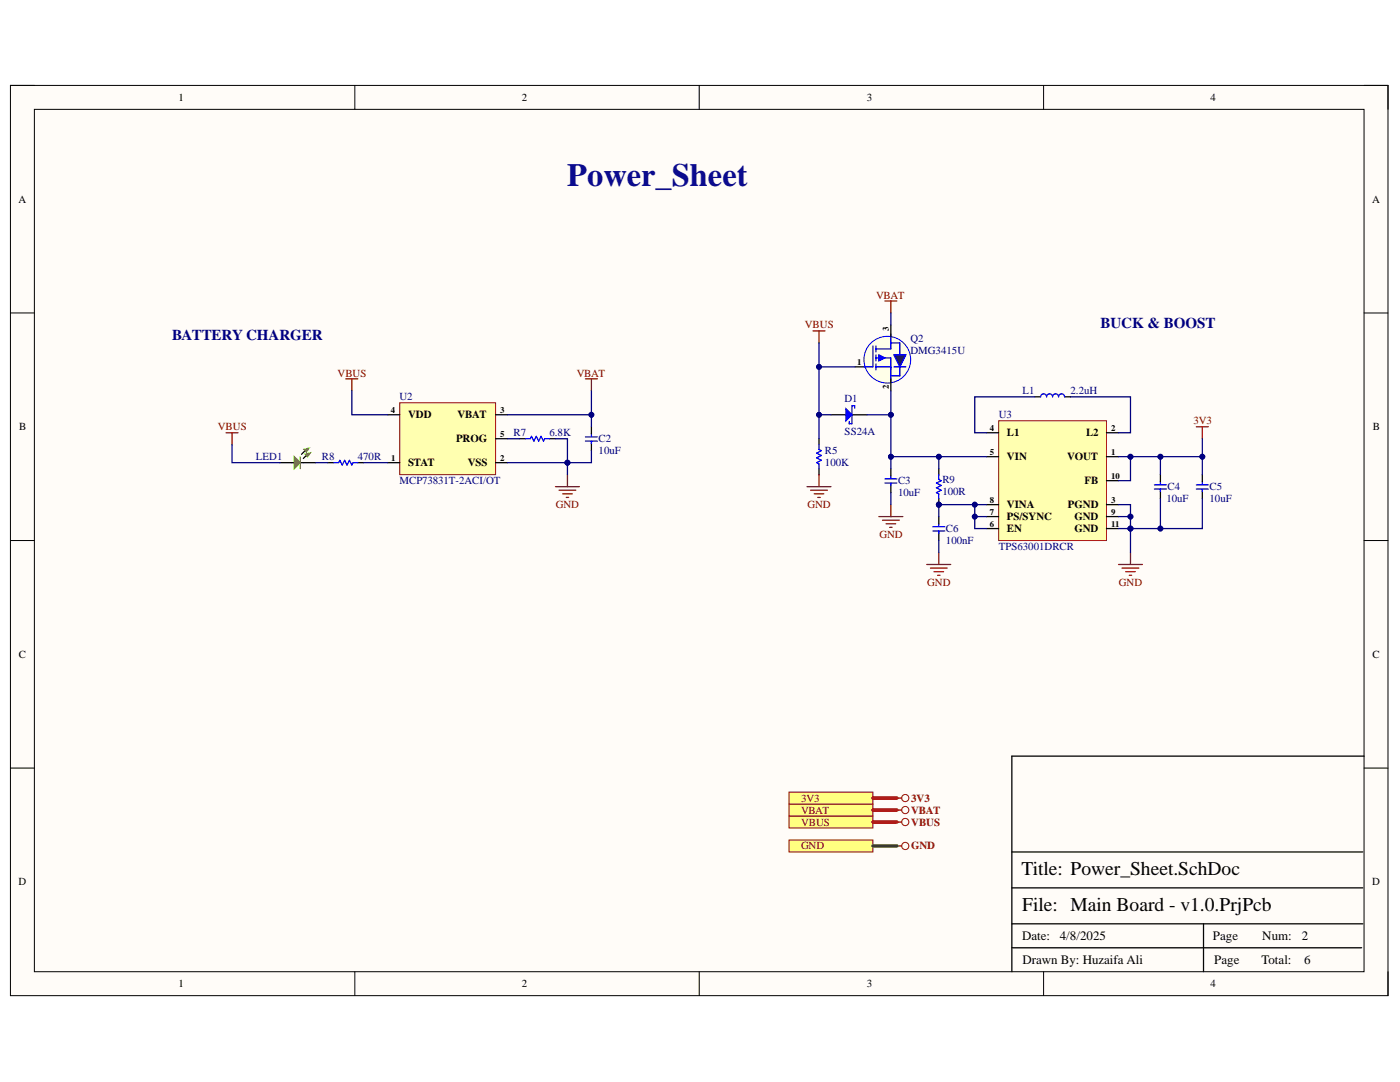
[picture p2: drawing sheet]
<svg xmlns="http://www.w3.org/2000/svg" width="279mm" height="216mm" viewBox="0 0 279 216" stroke-linecap="round" stroke-linejoin="round" font-family="sans-serif">
<defs><g id="words">
<text font-size="6.5" fill="#0b0b8e" x="113.2" y="37.1">Power_Sheet</text>
<g font-size="3.9">
<text x="203.8" y="174.7">Title: Power_Sheet.SchDoc</text>
<text x="204" y="181.8">File: Main Board - v1.0.PrjPcb</text>
</g>
<g font-size="3" fill="#000080">
<text x="219.6" y="65.4">BUCK &amp; BOOST</text>
<text x="34.3" y="67.8">BATTERY CHARGER</text>
</g>
<g font-size="2.6">
<text x="204" y="187.6">Date:</text>
<text x="211.5" y="187.6">4/8/2025</text>
<text x="242.1" y="187.6">Page</text>
<text x="251.9" y="187.6">Num:</text>
<text x="259.8" y="187.6">2</text>
<text x="204.1" y="192.4">Drawn By: Huzaifa Ali</text>
<text x="242.3" y="192.4">Page</text>
<text x="251.8" y="192.4">Total:</text>
<text x="260.3" y="192.4">6</text>
</g>
<g font-size="2.2">
<text x="35.6" y="20.1">1</text>
<text x="104.2" y="20.1">2</text>
<text x="173" y="20.1">3</text>
<text x="241.6" y="20.1">4</text>
<text x="3.7" y="40.5">A</text>
<text x="273.8" y="40.5">A</text>
<text x="81.5" y="83.5">VDD</text>
<text x="91.3" y="83.5">VBAT</text>
<text x="3.8" y="85.9">B</text>
<text x="91" y="88.2">PROG</text>
<text x="201" y="87.1">L1</text>
<text x="216.7" y="87.1">L2</text>
<text x="274" y="85.9">B</text>
<text x="81.5" y="93.1">STAT</text>
<text x="93.3" y="93.1">VSS</text>
<text x="201" y="91.8">VIN</text>
<text x="213" y="91.8">VOUT</text>
<text x="201" y="101.4">VINA</text>
<text x="213.1" y="101.4">PGND</text>
<text x="216.4" y="96.6">FB</text>
<text x="201" y="106.2">EN</text>
<text x="201" y="103.8">PS/SYNC</text>
<text x="214.4" y="103.8">GND</text>
<text x="214.4" y="106.2">GND</text>
<text x="3.8" y="131.3">C</text>
<text x="273.9" y="131.3">C</text>
<text x="3.7" y="176.7">D</text>
<text x="273.9" y="176.7">D</text>
<text x="35.6" y="197">1</text>
<text x="104.2" y="197">2</text>
<text x="173" y="197">3</text>
<text x="241.6" y="197">4</text>
</g>
<g font-size="2.2" fill="#800000">
<text x="174.9" y="59.6">VBAT</text>
<text x="160.6" y="65.5">VBUS</text>
<text x="67.4" y="75.1">VBUS</text>
<text x="115.1" y="75.1">VBAT</text>
<text x="43.5" y="85.9">VBUS</text>
<text x="238.2" y="84.7">3V3</text>
<text x="110.9" y="101.4">GND</text>
<text x="161.1" y="101.4">GND</text>
<text x="175.5" y="107.4">GND</text>
<text x="185.1" y="116.9">GND</text>
<text x="223.3" y="116.9">GND</text>
<text x="159.9" y="159.9">3V3</text>
<text x="181.8" y="159.9">3V3</text>
<text x="159.9" y="164.7">VBUS</text>
<text x="159.9" y="162.4">VBAT</text>
<text x="181.8" y="164.7">VBUS</text>
<text x="181.8" y="162.4">VBAT</text>
<text x="159.9" y="169.5">GND</text>
<text x="181.8" y="169.5">GND</text>
</g>
<g font-size="2.2" fill="#000080">
<text x="181.7" y="68.3">Q2</text>
<text x="181.7" y="70.7">DMG3415U</text>
<text x="79.8" y="79.9">U2</text>
<text x="168.6" y="80.3">D1</text>
<text x="199.3" y="83.5">U3</text>
<text x="204.1" y="78.7">L1</text>
<text x="213.7" y="78.7">2.2uH</text>
<text x="102.5" y="87.1">R7</text>
<text x="109.7" y="87.1">6.8K</text>
<text x="119.5" y="88.2">C2</text>
<text x="168.6" y="86.7">SS24A</text>
<text x="51.1" y="91.8">LED1</text>
<text x="64.2" y="91.8">R8</text>
<text x="71.4" y="91.8">470R</text>
<text x="119.5" y="90.7">10uF</text>
<text x="164.6" y="90.7">R5</text>
<text x="164.6" y="93.1">100K</text>
<text x="79.8" y="96.6">MCP73831T-2ACI/OT</text>
<text x="179.2" y="96.6">C3</text>
<text x="179.2" y="99">10uF</text>
<text x="188.1" y="96.4">R9</text>
<text x="188.1" y="98.8">100R</text>
<text x="232.8" y="100.2">10uF</text>
<text x="233" y="97.8">C4</text>
<text x="241.4" y="97.8">C5</text>
<text x="241.4" y="100.2">10uF</text>
<text x="188.8" y="106.2">C6</text>
<text x="188.8" y="108.6">100nF</text>
<text x="199.3" y="109.8">TPS63001DRCR</text>
</g>
<g font-size="1.7">
<text x="177.4" y="66" transform="rotate(-90 177.4 66)">3</text>
<text x="171.1" y="72.8">1</text>
<text x="177.4" y="77.5" transform="rotate(-90 177.4 77.5)">2</text>
<text x="78" y="82.4">4</text>
<text x="99.8" y="82.4">3</text>
<text x="99.8" y="87.1">5</text>
<text x="197.5" y="86">4</text>
<text x="221.8" y="86">2</text>
<text x="78.1" y="91.9">1</text>
<text x="99.8" y="91.9">2</text>
<text x="197.5" y="90.7">5</text>
<text x="221.8" y="90.7">1</text>
<text x="221.8" y="95.5">10</text>
<text x="197.5" y="100.3">8</text>
<text x="221.8" y="100.3">3</text>
<text x="197.5" y="105.1">6</text>
<text x="197.5" y="102.7">7</text>
<text x="221.8" y="102.7">9</text>
<text x="221.8" y="105.1">11</text>
</g>
</g></defs>
<path d="M2.1 17h274.9v181.7h-274.9z" fill-rule="evenodd" fill="#fffcf8"/>
<path d="M2.1 17h274.9v181.7h-274.9z" fill="none" stroke="#000" stroke-width=".2"/>
<path d="M6.9 21.8h265.3v172.1h-265.3z" fill-rule="evenodd" fill="#fffcf8"/>
<g fill="none" stroke="#000" stroke-width=".2">
<path d="M2.1 17h4.8M70.8 17v4.8M139.5 17v4.8M208.3 17v4.8M272.2 17h4.8v4.8M6.9 21.8h265.3v172.1h-265.3zM2.1 62.4h4.8M272.2 62.5h4.8M2.1 107.9h4.8M272.2 107.9h4.8M2.1 153.3h4.8M272.2 153.3h4.8"/>
<path d="M70.8 193.9v4.8M139.5 193.9v4.8M208.3 193.9v4.8M277 193.9v4.8"/>
</g>
<path d="M272.2 150.9h-70.3v43M201.9 177.2h70.1M201.9 170h70.1M201.9 189.1h69.8M201.9 184.3h70.1M240.2 184.3v9.6" fill="none" stroke="#000" stroke-width=".25"/>
<path d="M79.8 80.4h19.1v14.3h-19.1z" fill-rule="evenodd" fill="#ffffb0"/>
<path d="M79.8 80.4h19.1v14.3h-19.1z" fill="none" stroke="#800000" stroke-width=".2"/>
<path d="M61.1 90.9l-.6 .6M77.4 82.8h2.4M77.4 92.3h2.4M98.9 92.3h2.4M98.9 82.8h2.4M98.9 87.5h2.4M118 85.2v1.4M118 88.4v1.5" fill="none" stroke="#000" stroke-width=".25"/>
<path d="M116.8 88h2.4M116.8 87.2h2.4M118 86.6v.5M118 88v.5" fill="none" stroke="#00f" stroke-width=".25"/>
<path d="M60.8 90.6l1.2-.3-.6 .9z" fill-rule="evenodd" fill="#0f0"/>
<path d="M60.8 90.6l1.2-.3-.6 .9z" fill="none" stroke="#0f0" stroke-width=".2"/>
<path d="M60.9 89.9l-.7 .8" fill="none" stroke="#000" stroke-width=".25"/>
<path d="M60.6 89.7l1.1-.3-.5 .8z" fill-rule="evenodd" fill="#0f0"/>
<path d="M60.6 89.7l1.1-.3-.5 .8z" fill="none" stroke="#0f0" stroke-width=".2"/>
<path d="M55.9 92.3h2.8M59.9 92.3h3.1" fill="none" stroke="#000" stroke-width=".25"/>
<path d="M59.9 91.1v2.4" fill="none" stroke="#0f0" stroke-width=".25"/>
<path d="M58.7 91.1l1.2 1.2-1.2 1.2z" fill="#0f0"/>
<path d="M58.7 91.1l1.2 1.2-1.2 1.2z" fill="none" stroke="#0f0" stroke-width=".25"/>
<path d="M110.9 97.1h4.7M111.6 97.8h3.3M112.3 98.5h1.9M113 99.3h.5M113.2 94.7v2.4" fill="none" stroke="#800000" stroke-width=".25"/>
<path d="M170.6 73.2h2.4" fill="none" stroke="#000" stroke-width=".25"/>
<circle cx="177.1" cy="71.8" r="4.7" fill="#ffffe8"/>
<circle cx="177.1" cy="71.8" r="4.7" fill="none" stroke="#00f" stroke-width=".2"/>
<path d="M174.2 69v4.2h-1.8M174.8 73.2h3M174.8 69v1.2M174.8 70.8v1.2M174.8 72.6v1.2M174.8 71.4h3v4.8M177.8 66.6v3h-3" fill="none" stroke="#00f" stroke-width=".25"/>
<path d="M175.4 70.8l1.2 .6-1.2 .6z" fill="#00f"/>
<path d="M175.4 70.8l1.2 .6-1.2 .6zM177.8 68.4h1.8v6.6h-1.8M178.4 73.2h2.4" fill="none" stroke="#00f" stroke-width=".25"/>
<path d="M177.8 64.8v2.4M177.8 75.6v2.4" fill="none" stroke="#000" stroke-width=".25"/>
<path d="M178.4 70.8h2.4l-1.2 2.4z" fill="#073763"/>
<path d="M178.4 70.8h2.4l-1.2 2.4zM207.7 79.2a.6 .6 0 0 1 .6-.6 .6 .6 0 0 1 .6 .6 .6 .6 0 0 1 .6-.6 .6 .6 0 0 1 .6 .6 .6 .6 0 0 1 .6-.6 .6 .6 0 0 1 .6 .6 .6 .6 0 0 1 .6-.6 .6 .6 0 0 1 .6 .6M163.4 88.7v1l.5 .2-.9 .5 .9 .5-.9 .5 .9 .4-.9 .5 .4 .3v.9M230.4 97.6h2.4M230.4 96.7h2.4M231.6 96.1v.5M231.6 97.6v.5M238.8 97.6h2.3M238.8 96.7h2.3M239.9 96.1v.5M239.9 97.6v.5" fill="none" stroke="#00f" stroke-width=".25"/>
<path d="M206.5 79.2h1.2M212.5 79.2h1.2M163.4 87.5v1.2M163.4 93.5v1.2M231.6 94.7v1.4M231.6 97.9v1.6M239.9 94.7v1.4M239.9 97.9v1.6" fill="none" stroke="#000" stroke-width=".25"/>
<path d="M223.2 112.6h4.8M223.9 113.4h3.4M224.6 114.1h2M225.4 114.8h.4M225.6 110.2v2.4" fill="none" stroke="#800000" stroke-width=".25"/>
<circle cx="187.4" cy="100.7" r=".48" fill="#000080"/>
<circle cx="187.4" cy="100.7" r=".48" fill="none" stroke="#000080" stroke-width=".2"/>
<path d="M187.4 93.5v1.2M187.4 99.5v1.2" fill="none" stroke="#000" stroke-width=".25"/>
<circle cx="187.4" cy="100.7" r=".48" fill="#000080"/>
<circle cx="187.4" cy="100.7" r=".48" fill="none" stroke="#000080" stroke-width=".2"/>
<path d="M176.6 96.4h2.4M176.6 95.6h2.4M177.8 95v.4M177.8 96.4v.5M187.4 94.7v1l.4 .2-.9 .5 .9 .5-.9 .4 .9 .5-.9 .5 .5 .2v1" fill="none" stroke="#00f" stroke-width=".25"/>
<path d="M165.8 82.8h3M170 82.8h3M177.8 93.5v1.5M177.8 96.7v1.6" fill="none" stroke="#000" stroke-width=".25"/>
<g fill="none" stroke="#800000" stroke-width=".25">
<path d="M69 75.6h2.4M70.2 75.6v2.4M116.8 75.6h2.4M118 75.6v2.4M175.4 103.1h4.8M176.1 103.8h3.4M176.8 104.5h2M177.6 105.2h.4M177.8 100.7v2.4M185 112.6h4.7M185.7 113.4h3.3M186.4 114.1h1.9"/>
<path d="M187.1 114.8h.5M187.4 110.2v2.4"/>
</g>
<path d="M168.8 81.6l1.2 1.2-1.2 1.2z" fill="#00f"/>
<path d="M66.6 92.3h1l.2-.5 .5 1 .5-1 .5 1 .4-1 .5 1 .3-.5h.9M104.9 87.5h.9l.3-.4 .5 .9 .4-.9 .5 .9 .5-.9 .5 .9 .2-.5h1M168.8 81.6l1.2 1.2-1.2 1.2zM169.5 84.1v.5h.5M170.6 81.4v-.4h-.6v3.6M186.2 105.9h2.4M186.2 105.1h2.4M187.4 104.5v.5M187.4 105.9v.5" fill="none" stroke="#00f" stroke-width=".25"/>
<path d="M162.3 66h2.3M163.4 66v2.4M176.6 60.1h2.4M177.8 60.1v2.4M45.1 86.3h2.4M46.3 86.3v2.4M161.1 97.1h4.7M161.8 97.8h3.3M162.5 98.5h1.9M163.2 99.3h.5M163.4 94.7v2.4" fill="none" stroke="#800000" stroke-width=".25"/>
<path d="M65.4 92.3h1.2M71.4 92.3h1.2M103.7 87.5h1.2M109.7 87.5h1.2M187.4 103.1v1.4M187.4 106.3v1.6" fill="none" stroke="#000" stroke-width=".25"/>
<path d="M157.5 167.6h16.7v2.4h-16.7z" fill-rule="evenodd" fill="#ffff80"/>
<g fill="none" stroke="#800000" stroke-width=".2">
<path d="M157.5 167.6h16.7v2.4h-16.7z"/>
<circle cx="180.7" cy="168.8" r=".72"/>
</g>
<path d="M179 168.8h.9" fill="none" stroke="#800000" stroke-width=".25"/>
<path d="M157.5 162.8h16.7v2.4h-16.7z" fill-rule="evenodd" fill="#ffff80"/>
<g fill="none" stroke="#800000" stroke-width=".2">
<path d="M157.5 162.8h16.7v2.4h-16.7z"/>
<circle cx="180.7" cy="164" r=".72"/>
</g>
<path d="M179 164h.9" fill="none" stroke="#800000" stroke-width=".25"/>
<path d="M157.5 160.4h16.7v2.4h-16.7z" fill-rule="evenodd" fill="#ffff80"/>
<g fill="none" stroke="#800000" stroke-width=".2">
<path d="M157.5 160.4h16.7v2.4h-16.7z"/>
<circle cx="180.7" cy="161.6" r=".72"/>
</g>
<path d="M179 161.6h.9" fill="none" stroke="#800000" stroke-width=".25"/>
<path d="M157.5 158.1h16.7v2.3h-16.7z" fill-rule="evenodd" fill="#ffff80"/>
<g fill="none" stroke="#800000" stroke-width=".2">
<path d="M157.5 158.1h16.7v2.3h-16.7z"/>
<circle cx="180.7" cy="159.2" r=".72"/>
</g>
<path d="M179 159.2h.9" fill="none" stroke="#800000" stroke-width=".25"/>
<path d="M199.3 84h21.5v23.9h-21.5z" fill-rule="evenodd" fill="#ffffb0"/>
<path d="M199.3 84h21.5v23.9h-21.5z" fill="none" stroke="#800000" stroke-width=".2"/>
<path d="M196.9 91.1h2.4M196.9 86.3h2.4M220.8 91.1h2.4M220.8 86.3h2.4M220.8 95.9h2.4M196.9 100.7h2.4M196.9 105.5h2.4M196.9 103.1h2.4M220.8 100.7h2.4M220.8 105.5h2.4M220.8 103.1h2.4" fill="none" stroke="#000" stroke-width=".25"/>
<path d="M238.8 85.2h2.3M239.9 85.2v2.3" fill="none" stroke="#800000" stroke-width=".25"/>
<path d="M101.3 92.3h11.9v2.4" fill="none" stroke="#000080" stroke-width=".25"/>
<circle cx="113.2" cy="92.3" r=".48" fill="#000080"/>
<circle cx="113.2" cy="92.3" r=".48" fill="none" stroke="#000080" stroke-width=".2"/>
<path d="M118 78v4.8h-16.7" fill="none" stroke="#000080" stroke-width=".25"/>
<circle cx="118" cy="82.8" r=".48" fill="#000080"/>
<circle cx="118" cy="82.8" r=".48" fill="none" stroke="#000080" stroke-width=".2"/>
<path d="M118 89.9v2.4h-4.8" fill="none" stroke="#000080" stroke-width=".25"/>
<circle cx="113.2" cy="92.3" r=".48" fill="#000080"/>
<circle cx="113.2" cy="92.3" r=".48" fill="none" stroke="#000080" stroke-width=".2"/>
<path d="M206.5 79.2h-12v7.1h2.4M213.7 79.2h11.9v7.1h-2.4M223.2 91.1h2.4v4.8h-2.4" fill="none" stroke="#000080" stroke-width=".25"/>
<circle cx="225.6" cy="91.1" r=".48" fill="#000080"/>
<circle cx="225.6" cy="91.1" r=".48" fill="none" stroke="#000080" stroke-width=".2"/>
<path d="M223.2 103.1h2.4" fill="none" stroke="#000080" stroke-width=".25"/>
<circle cx="225.6" cy="103.1" r=".48" fill="#000080"/>
<circle cx="225.6" cy="103.1" r=".48" fill="none" stroke="#000080" stroke-width=".2"/>
<path d="M223.2 105.5h2.4" fill="none" stroke="#000080" stroke-width=".25"/>
<circle cx="225.6" cy="105.5" r=".48" fill="#000080"/>
<circle cx="225.6" cy="105.5" r=".48" fill="none" stroke="#000080" stroke-width=".2"/>
<path d="M194.5 103.1h2.4" fill="none" stroke="#000080" stroke-width=".25"/>
<circle cx="194.5" cy="103.1" r=".48" fill="#000080"/>
<circle cx="194.5" cy="103.1" r=".48" fill="none" stroke="#000080" stroke-width=".2"/>
<path d="M187.4 100.7h7.1" fill="none" stroke="#000080" stroke-width=".25"/>
<circle cx="194.5" cy="100.7" r=".48" fill="#000080"/>
<circle cx="194.5" cy="100.7" r=".48" fill="none" stroke="#000080" stroke-width=".2"/>
<circle cx="187.4" cy="100.7" r=".48" fill="#000080"/>
<circle cx="187.4" cy="100.7" r=".48" fill="none" stroke="#000080" stroke-width=".2"/>
<path d="M187.4 100.7v2.4" fill="none" stroke="#000080" stroke-width=".25"/>
<circle cx="187.4" cy="100.7" r=".48" fill="#000080"/>
<circle cx="187.4" cy="100.7" r=".48" fill="none" stroke="#000080" stroke-width=".2"/>
<path d="M187.4 91.1v2.4" fill="none" stroke="#000080" stroke-width=".25"/>
<circle cx="187.4" cy="91.1" r=".48" fill="#000080"/>
<circle cx="187.4" cy="91.1" r=".48" fill="none" stroke="#000080" stroke-width=".2"/>
<path d="M163.4 68.4v4.8h7.2M177.8 98.3v2.4M187.4 107.9v2.3" fill="none" stroke="#000080" stroke-width=".25"/>
<circle cx="163.4" cy="73.2" r=".48" fill="#000080"/>
<circle cx="163.4" cy="73.2" r=".48" fill="none" stroke="#000080" stroke-width=".2"/>
<path d="M163.4 73.2v9.6h2.4" fill="none" stroke="#000080" stroke-width=".25"/>
<circle cx="163.4" cy="73.2" r=".48" fill="#000080"/>
<circle cx="163.4" cy="73.2" r=".48" fill="none" stroke="#000080" stroke-width=".2"/>
<circle cx="163.4" cy="82.8" r=".48" fill="#000080"/>
<circle cx="163.4" cy="82.8" r=".48" fill="none" stroke="#000080" stroke-width=".2"/>
<path d="M163.4 82.8v4.7" fill="none" stroke="#000080" stroke-width=".25"/>
<circle cx="163.4" cy="82.8" r=".48" fill="#000080"/>
<circle cx="163.4" cy="82.8" r=".48" fill="none" stroke="#000080" stroke-width=".2"/>
<path d="M177.8 78v4.8h-4.8" fill="none" stroke="#000080" stroke-width=".25"/>
<circle cx="177.8" cy="82.8" r=".48" fill="#000080"/>
<circle cx="177.8" cy="82.8" r=".48" fill="none" stroke="#000080" stroke-width=".2"/>
<path d="M63 92.3h2.4M72.6 92.3h4.8M101.3 87.5h2.4M110.9 87.5h2.3v4.8" fill="none" stroke="#000080" stroke-width=".25"/>
<circle cx="113.2" cy="92.3" r=".48" fill="#000080"/>
<circle cx="113.2" cy="92.3" r=".48" fill="none" stroke="#000080" stroke-width=".2"/>
<path d="M70.2 78v4.8h7.2M46.3 88.7v3.6h9.6M118 82.8v2.4" fill="none" stroke="#000080" stroke-width=".25"/>
<circle cx="118" cy="82.8" r=".48" fill="#000080"/>
<circle cx="118" cy="82.8" r=".48" fill="none" stroke="#000080" stroke-width=".2"/>
<path d="M231.6 99.5v6" fill="none" stroke="#000080" stroke-width=".25"/>
<circle cx="231.6" cy="105.5" r=".48" fill="#000080"/>
<circle cx="231.6" cy="105.5" r=".48" fill="none" stroke="#000080" stroke-width=".2"/>
<path d="M231.6 91.1v3.6" fill="none" stroke="#000080" stroke-width=".25"/>
<circle cx="231.6" cy="91.1" r=".48" fill="#000080"/>
<circle cx="231.6" cy="91.1" r=".48" fill="none" stroke="#000080" stroke-width=".2"/>
<path d="M177.8 62.5v2.3M239.9 87.5v3.6" fill="none" stroke="#000080" stroke-width=".25"/>
<circle cx="240" cy="91.1" r=".48" fill="#000080"/>
<circle cx="240" cy="91.1" r=".48" fill="none" stroke="#000080" stroke-width=".2"/>
<path d="M174.2 168.8h4.8" fill="none" stroke="#38761d" stroke-width=".72"/>
<path d="M174.2 159.2h4.8M174.2 164h4.8M174.2 161.6h4.8" fill="none" stroke="#f00" stroke-width=".72"/>
<path d="M177.8 91.1h19.1" fill="none" stroke="#000080" stroke-width=".25"/>
<circle cx="187.4" cy="91.1" r=".48" fill="#000080"/>
<circle cx="187.4" cy="91.1" r=".48" fill="none" stroke="#000080" stroke-width=".2"/>
<circle cx="177.8" cy="91.1" r=".48" fill="#000080"/>
<circle cx="177.8" cy="91.1" r=".48" fill="none" stroke="#000080" stroke-width=".2"/>
<path d="M196.9 100.7h-2.4v4.8h2.4" fill="none" stroke="#000080" stroke-width=".25"/>
<circle cx="194.5" cy="100.7" r=".48" fill="#000080"/>
<circle cx="194.5" cy="100.7" r=".48" fill="none" stroke="#000080" stroke-width=".2"/>
<circle cx="194.5" cy="103.1" r=".48" fill="#000080"/>
<circle cx="194.5" cy="103.1" r=".48" fill="none" stroke="#000080" stroke-width=".2"/>
<path d="M223.2 100.7h2.4v9.5" fill="none" stroke="#000080" stroke-width=".25"/>
<circle cx="225.6" cy="103.1" r=".48" fill="#000080"/>
<circle cx="225.6" cy="103.1" r=".48" fill="none" stroke="#000080" stroke-width=".2"/>
<circle cx="225.6" cy="105.5" r=".48" fill="#000080"/>
<circle cx="225.6" cy="105.5" r=".48" fill="none" stroke="#000080" stroke-width=".2"/>
<path d="M239.9 99.5v6h-14.3" fill="none" stroke="#000080" stroke-width=".25"/>
<circle cx="225.6" cy="105.5" r=".48" fill="#000080"/>
<circle cx="225.6" cy="105.5" r=".48" fill="none" stroke="#000080" stroke-width=".2"/>
<circle cx="231.6" cy="105.5" r=".48" fill="#000080"/>
<circle cx="231.6" cy="105.5" r=".48" fill="none" stroke="#000080" stroke-width=".2"/>
<path d="M225.6 91.1h14.3v3.6" fill="none" stroke="#000080" stroke-width=".25"/>
<circle cx="225.6" cy="91.1" r=".48" fill="#000080"/>
<circle cx="225.6" cy="91.1" r=".48" fill="none" stroke="#000080" stroke-width=".2"/>
<circle cx="231.6" cy="91.1" r=".48" fill="#000080"/>
<circle cx="231.6" cy="91.1" r=".48" fill="none" stroke="#000080" stroke-width=".2"/>
<circle cx="240" cy="91.1" r=".48" fill="#000080"/>
<circle cx="240" cy="91.1" r=".48" fill="none" stroke="#000080" stroke-width=".2"/>
<path d="M177.8 82.8v10.7" fill="none" stroke="#000080" stroke-width=".25"/>
<circle cx="177.8" cy="82.8" r=".48" fill="#000080"/>
<circle cx="177.8" cy="82.8" r=".48" fill="none" stroke="#000080" stroke-width=".2"/>
<circle cx="177.8" cy="91.1" r=".48" fill="#000080"/>
<circle cx="177.8" cy="91.1" r=".48" fill="none" stroke="#000080" stroke-width=".2"/>
<use href="#words"/>
</svg>
